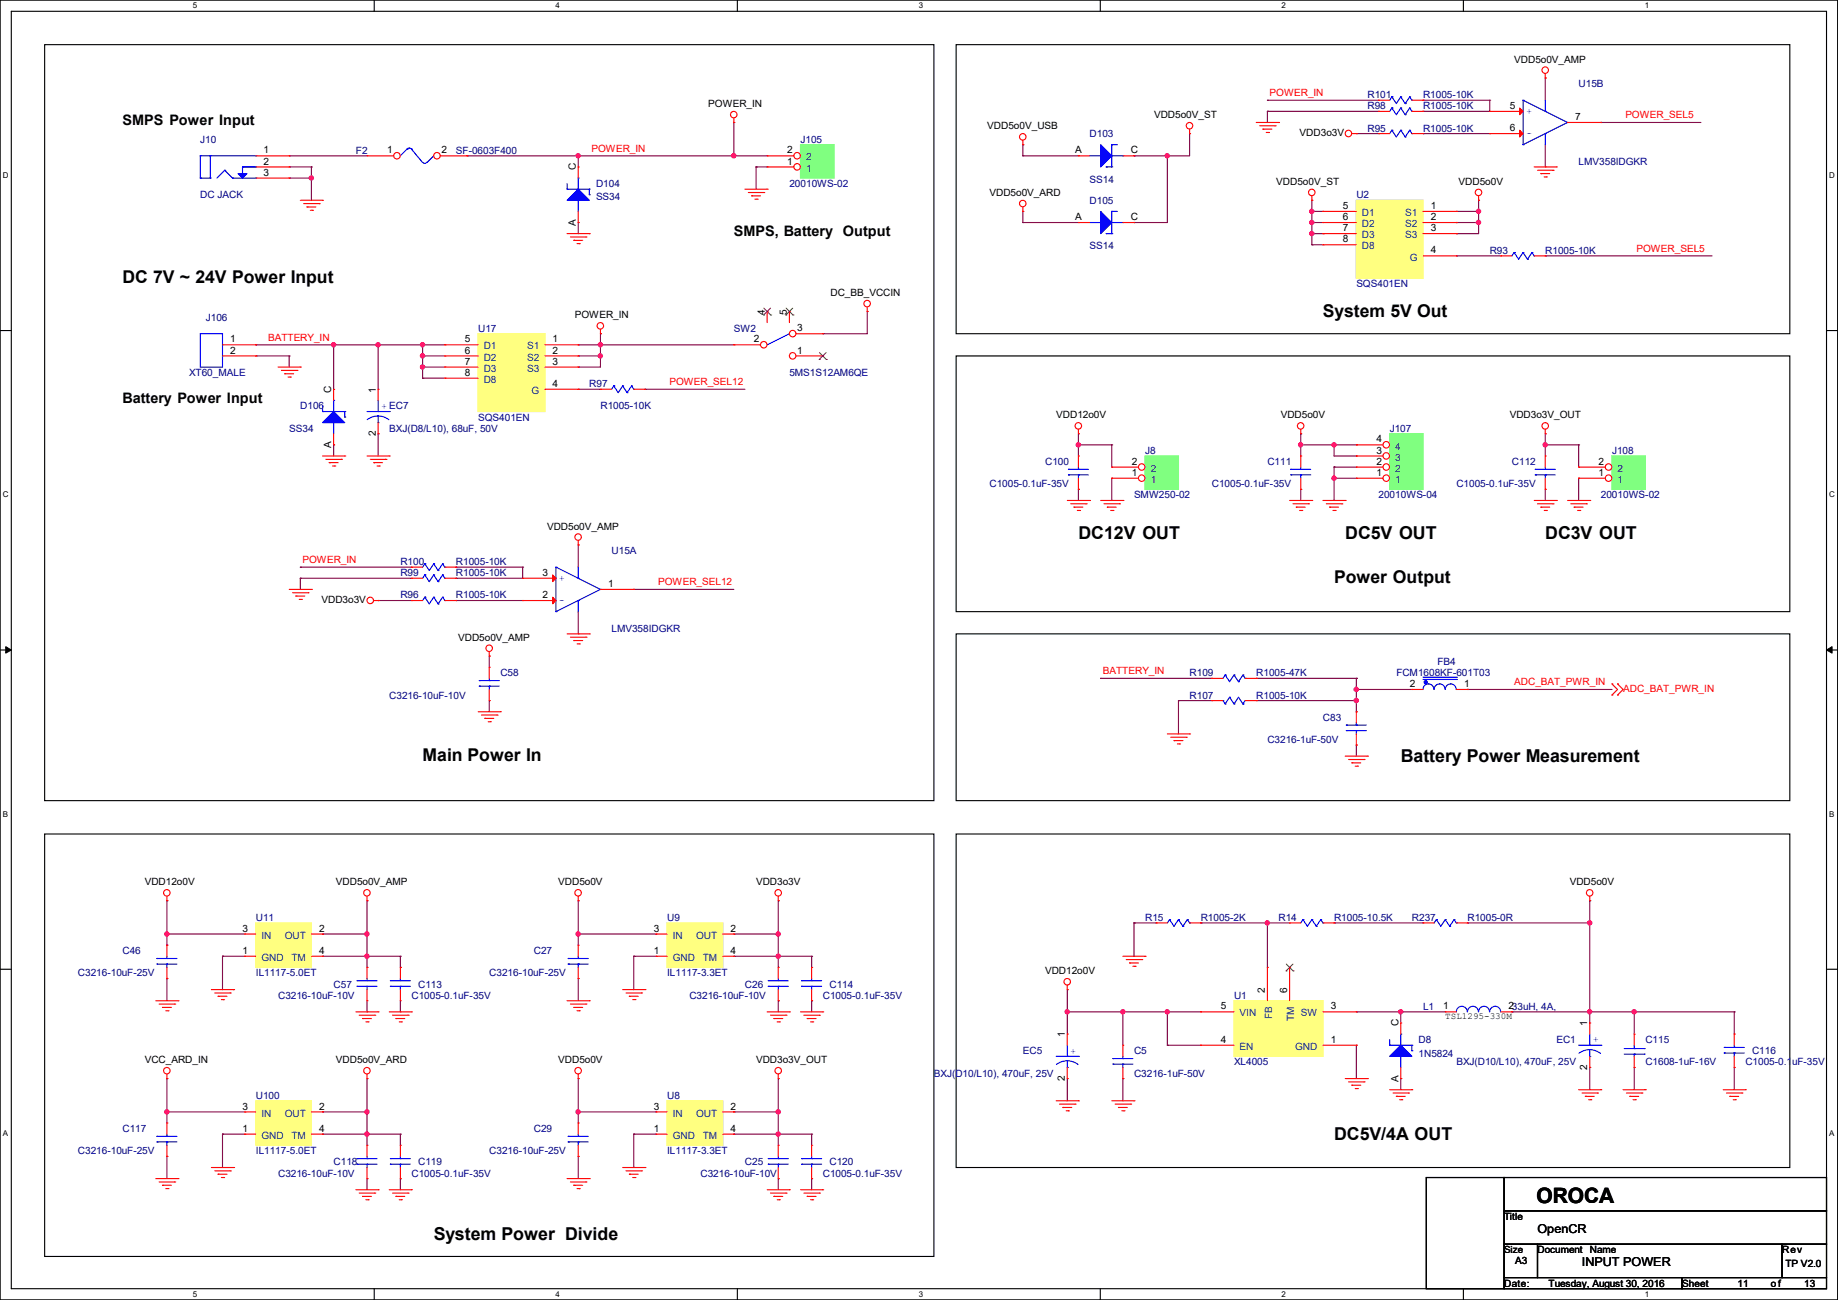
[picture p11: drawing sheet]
<svg xmlns="http://www.w3.org/2000/svg" width="420mm" height="297mm" viewBox="0 0 420 297" stroke-linecap="round" stroke-linejoin="round" font-family="sans-serif">
<defs><g id="words">
<text font-size="4.8" x="351.1" y="274.8">OROCA</text>
<g font-size="4.1">
<text x="246.4" y="123.2">DC12V OUT</text>
<text x="307.4" y="123.2">DC5V OUT</text>
<text x="353.1" y="123.2">DC3V OUT</text>
<text x="320.1" y="174">Battery Power Measurement</text>
<text x="304.8" y="260.4">DC5V/4A OUT</text>
<text x="99.1" y="283.2">System Power Divide</text>
</g>
<g font-size="4">
<text x="28" y="64.7">DC 7V ~ 24V Power Input</text>
<text x="302.3" y="72.3">System 5V Out</text>
<text x="304.8" y="133.3">Power Output</text>
<text x="96.6" y="173.9">Main Power In</text>
</g>
<g font-size="3.3">
<text x="28" y="28.5">SMPS Power Input</text>
<text x="167.7" y="53.9">SMPS, Battery Output</text>
<text x="28" y="92">Battery Power Input</text>
</g>
<g font-size="2.8">
<text x="351.3" y="281.7">OpenCR</text>
<text x="361.5" y="289.4">INPUT POWER</text>
</g>
<g font-size="2.3">
<text x="346" y="14.3">VDD5o0V_AMP</text>
<text x="161.8" y="24.5">POWER_IN</text>
<text x="225.6" y="29.5">VDD5o0V_USB</text>
<text x="263.7" y="27">VDD5o0V_ST</text>
<text x="345" y="30">6</text>
<text x="345" y="24.9">5</text>
<text x="360" y="27.4">7</text>
<text x="60.2" y="35.1">1</text>
<text x="88.4" y="35.1">1</text>
<text x="100.9" y="35.1">2</text>
<text x="179.9" y="35.1">2</text>
<text x="245.7" y="35.1">A</text>
<text x="258.4" y="35.1">C</text>
<text x="297" y="31.1">VDD3o3V</text>
<text x="60.2" y="40.1">3</text>
<text x="60.2" y="37.6">2</text>
<text x="131.6" y="38.9" transform="rotate(-90 131.6 38.9)">C</text>
<text x="179.9" y="37.6">1</text>
<text x="226.1" y="44.8">VDD5o0V_ARD</text>
<text x="291.6" y="42.2">VDD5o0V_ST</text>
<text x="306.9" y="47.8">5</text>
<text x="326.9" y="47.8">1</text>
<text x="333.3" y="42.2">VDD5o0V</text>
<text x="131.6" y="51.6" transform="rotate(-90 131.6 51.6)">A</text>
<text x="245.7" y="50.3">A</text>
<text x="258.4" y="50.3">C</text>
<text x="306.9" y="50.3">6</text>
<text x="306.9" y="52.8">7</text>
<text x="326.9" y="52.8">3</text>
<text x="326.9" y="50.3">2</text>
<text x="306.9" y="55.4">8</text>
<text x="326.9" y="57.9">4</text>
<text x="174.8" y="71.9" transform="rotate(-90 174.8 71.9)">4</text>
<text x="179.8" y="71.9" transform="rotate(-90 179.8 71.9)">5</text>
<text x="189.8" y="67.6">DC_BB_VCCIN</text>
<text x="131.4" y="72.7">POWER_IN</text>
<text x="182.2" y="75.7">3</text>
<text x="52.6" y="78.2">1</text>
<text x="52.6" y="80.8">2</text>
<text x="106.2" y="80.8">6</text>
<text x="106.2" y="78.2">5</text>
<text x="106.2" y="83.3">7</text>
<text x="126.3" y="78.2">1</text>
<text x="126.3" y="83.3">3</text>
<text x="126.3" y="80.8">2</text>
<text x="172.3" y="78.2">2</text>
<text x="182.2" y="80.8">1</text>
<text x="75.7" y="89.7" transform="rotate(-90 75.7 89.7)">C</text>
<text x="85.9" y="89.7" transform="rotate(-90 85.9 89.7)">1</text>
<text x="106.2" y="85.9">8</text>
<text x="126.3" y="88.4">4</text>
<text x="241.3" y="95.6">VDD12o0V</text>
<text x="292.7" y="95.6">VDD5o0V</text>
<text x="345" y="95.6">VDD3o3V_OUT</text>
<text x="85.9" y="99.6" transform="rotate(-90 85.9 99.6)">2</text>
<text x="314.5" y="101.1">4</text>
<text x="75.7" y="102.4" transform="rotate(-90 75.7 102.4)">A</text>
<text x="258.6" y="106.2">2</text>
<text x="314.5" y="106.2">2</text>
<text x="314.5" y="103.6">3</text>
<text x="365.3" y="106.2">2</text>
<text x="258.6" y="108.7">1</text>
<text x="314.5" y="108.7">1</text>
<text x="365.3" y="108.7">1</text>
<text x="125" y="121">VDD5o0V_AMP</text>
<text x="124" y="131.6">3</text>
<text x="73.4" y="137.8">VDD3o3V</text>
<text x="124" y="136.7">2</text>
<text x="139" y="134.1">1</text>
<text x="104.7" y="146.4">VDD5o0V_AMP</text>
<text x="322.1" y="157">2</text>
<text x="334.6" y="157">1</text>
<text x="33.1" y="202.3">VDD12o0V</text>
<text x="76.8" y="202.3">VDD5o0V_AMP</text>
<text x="127.6" y="202.3">VDD5o0V</text>
<text x="172.8" y="202.3">VDD3o3V</text>
<text x="358.7" y="202.3">VDD5o0V</text>
<text x="55.4" y="212.9">3</text>
<text x="72.9" y="212.9">2</text>
<text x="149.4" y="212.9">3</text>
<text x="166.9" y="212.9">2</text>
<text x="55.4" y="217.9">1</text>
<text x="72.9" y="217.9">4</text>
<text x="149.4" y="217.9">1</text>
<text x="166.9" y="217.9">4</text>
<text x="238.8" y="222.6">VDD12o0V</text>
<text x="289" y="226.9" transform="rotate(-90 289 226.9)">2</text>
<text x="294.1" y="226.9" transform="rotate(-90 294.1 226.9)">6</text>
<text x="278.9" y="230.6">5</text>
<text x="304.1" y="230.6">3</text>
<text x="329.7" y="230.6">1</text>
<text x="344.7" y="230.6">233uH, 4A,</text>
<text x="243.3" y="237" transform="rotate(-90 243.3 237)">1</text>
<text x="278.9" y="238.3">4</text>
<text x="304.1" y="238.3">1</text>
<text x="319.5" y="234.5" transform="rotate(-90 319.5 234.5)">C</text>
<text x="362.7" y="234.5" transform="rotate(-90 362.7 234.5)">1</text>
<text x="33.1" y="242.9">VCC_ARD_IN</text>
<text x="76.8" y="242.9">VDD5o0V_ARD</text>
<text x="127.6" y="242.9">VDD5o0V</text>
<text x="172.8" y="242.9">VDD3o3V_OUT</text>
<text x="362.7" y="244.4" transform="rotate(-90 362.7 244.4)">2</text>
<text x="243.3" y="246.9" transform="rotate(-90 243.3 246.9)">2</text>
<text x="319.5" y="247.2" transform="rotate(-90 319.5 247.2)">A</text>
<text x="55.4" y="253.5">3</text>
<text x="72.9" y="253.5">2</text>
<text x="149.4" y="253.5">3</text>
<text x="166.9" y="253.5">2</text>
<text x="55.4" y="258.6">1</text>
<text x="72.9" y="258.6">4</text>
<text x="149.4" y="258.6">1</text>
<text x="166.9" y="258.6">4</text>
<text x="343.7" y="278.7">Title</text>
<text x="351.3" y="286.3">Document</text>
<text x="363.3" y="286.3">Name</text>
<text x="407.2" y="286.3">Rev</text>
<text x="343.7" y="294">Date:</text>
<text x="346.2" y="288.9">A3</text>
<text x="353.9" y="294">Tuesday, August 30, 2016</text>
<text x="384.3" y="294">Sheet</text>
<text x="397" y="294">11</text>
<text x="404.7" y="294">of</text>
<text x="408" y="289.4">TP V2.0</text>
<text x="412.3" y="294">13</text>
</g>
<g font-size="2.3" fill="#f00">
<text x="290.1" y="22">POWER_IN</text>
<text x="371.4" y="27.1">POWER_SEL5</text>
<text x="135.2" y="34.7">POWER_IN</text>
<text x="373.9" y="57.5">POWER_SEL5</text>
<text x="61.3" y="77.9">BATTERY_IN</text>
<text x="153" y="88">POWER_SEL12</text>
<text x="69.1" y="128.7">POWER_IN</text>
<text x="150.4" y="133.7">POWER_SEL12</text>
<text x="252" y="154">BATTERY_IN</text>
<text x="346" y="156.6">ADC_BAT_PWR_IN</text>
<text x="370.9" y="158.1">ADC_BAT_PWR_IN</text>
</g>
<g font-size="2.3" fill="#000080">
<text x="312.5" y="22.4">R101</text>
<text x="325.2" y="22.4">R1005-10K</text>
<text x="360.7" y="19.9">U15B</text>
<text x="312.5" y="25">R98</text>
<text x="325.2" y="25">R1005-10K</text>
<text x="45.8" y="32.6">J10</text>
<text x="81.3" y="35.1">F2</text>
<text x="104.2" y="35.1">SF-0603F400</text>
<text x="182.9" y="32.6">J105</text>
<text x="249" y="31.3">D103</text>
<text x="312.5" y="30.1">R95</text>
<text x="325.2" y="30.1">R1005-10K</text>
<text x="249" y="41.7">SS14</text>
<text x="360.7" y="37.7">LMV358IDGKR</text>
<text x="45.8" y="45.3">DC JACK</text>
<text x="136.2" y="42.8">D104</text>
<text x="136.2" y="45.8">SS34</text>
<text x="180.4" y="42.8">20010WS-02</text>
<text x="249" y="46.6">D105</text>
<text x="309.9" y="45.3">U2</text>
<text x="249" y="57">SS14</text>
<text x="340.4" y="58">R93</text>
<text x="353.1" y="58">R1005-10K</text>
<text x="309.9" y="65.6">SQS401EN</text>
<text x="47" y="73.2">J106</text>
<text x="109.3" y="75.8">U17</text>
<text x="167.7" y="75.8">SW2</text>
<text x="43.2" y="85.9">XT60_MALE</text>
<text x="134.7" y="88.5">R97</text>
<text x="180.4" y="85.9">5MS1S12AM6QE</text>
<text x="68.6" y="93.6">D106</text>
<text x="137.2" y="93.6">R1005-10K</text>
<text x="66.1" y="98.6">SS34</text>
<text x="88.9" y="98.6">BXJ(D8/L10), 68uF, 50V</text>
<text x="109.3" y="96.1">SQS401EN</text>
<text x="317.5" y="98.6">J107</text>
<text x="238.8" y="106.3">C100</text>
<text x="261.7" y="103.7">J8</text>
<text x="289.6" y="106.3">C111</text>
<text x="345.5" y="106.3">C112</text>
<text x="368.3" y="103.7">J108</text>
<text x="226.1" y="111.3">C1005-0.1uF-35V</text>
<text x="259.1" y="113.9">SMW250-02</text>
<text x="276.9" y="111.3">C1005-0.1uF-35V</text>
<text x="315" y="113.9">20010WS-04</text>
<text x="332.8" y="111.3">C1005-0.1uF-35V</text>
<text x="365.8" y="113.9">20010WS-02</text>
<text x="91.5" y="129.1">R100</text>
<text x="91.5" y="131.7">R99</text>
<text x="104.2" y="129.1">R1005-10K</text>
<text x="104.2" y="131.7">R1005-10K</text>
<text x="139.7" y="126.6">U15A</text>
<text x="91.5" y="136.7">R96</text>
<text x="104.2" y="136.7">R1005-10K</text>
<text x="139.7" y="144.4">LMV358IDGKR</text>
<text x="114.3" y="154.5">C58</text>
<text x="271.8" y="154.5">R109</text>
<text x="287.1" y="154.5">R1005-47K</text>
<text x="319.1" y="154.5">FCM1608KF-601T03</text>
<text x="328.5" y="152">FB4</text>
<text x="88.9" y="159.6">C3216-10uF-10V</text>
<text x="271.8" y="159.6">R107</text>
<text x="287.1" y="159.6">R1005-10K</text>
<text x="302.3" y="164.7">C83</text>
<text x="289.6" y="169.8">C3216-1uF-50V</text>
<text x="58.5" y="210.4">U11</text>
<text x="152.4" y="210.4">U9</text>
<text x="261.7" y="210.4">R15</text>
<text x="274.4" y="210.4">R1005-2K</text>
<text x="292.1" y="210.4">R14</text>
<text x="304.9" y="210.4">R1005-10.5K</text>
<text x="322.6" y="210.4">R237</text>
<text x="335.3" y="210.4">R1005-0R</text>
<text x="28" y="218">C46</text>
<text x="122" y="218">C27</text>
<text x="17.8" y="223.1">C3216-10uF-25V</text>
<text x="58.5" y="223.1">IL1117-5.0ET</text>
<text x="76.2" y="225.6">C57</text>
<text x="95.5" y="225.6">C113</text>
<text x="111.8" y="223.1">C3216-10uF-25V</text>
<text x="152.4" y="223.1">IL1117-3.3ET</text>
<text x="170.2" y="225.6">C26</text>
<text x="189.5" y="225.6">C114</text>
<text x="63.5" y="228.2">C3216-10uF-10V</text>
<text x="94" y="228.2">C1005-0.1uF-35V</text>
<text x="157.5" y="228.2">C3216-10uF-10V</text>
<text x="188" y="228.2">C1005-0.1uF-35V</text>
<text x="282" y="228.2">U1</text>
<text x="325.2" y="230.7">L1</text>
<text x="324.2" y="238.3">D8</text>
<text x="355.6" y="238.3">EC1</text>
<text x="376" y="238.3">C115</text>
<text x="213.4" y="246">BXJ(D10/L10), 470uF, 25V</text>
<text x="233.7" y="240.9">EC5</text>
<text x="259.1" y="240.9">C5</text>
<text x="259.1" y="246">C3216-1uF-50V</text>
<text x="282" y="243.4">XL4005</text>
<text x="324.2" y="241.4">1N5824</text>
<text x="332.8" y="243.4">BXJ(D10/L10), 470uF, 25V</text>
<text x="376" y="243.4">C1608-1uF-16V</text>
<text x="398.8" y="243.4">C1005-0.1uF-35V</text>
<text x="400.4" y="240.9">C116</text>
<text x="58.5" y="251">U100</text>
<text x="152.4" y="251">U8</text>
<text x="17.8" y="263.7">C3216-10uF-25V</text>
<text x="28" y="258.7">C117</text>
<text x="58.5" y="263.7">IL1117-5.0ET</text>
<text x="111.8" y="263.7">C3216-10uF-25V</text>
<text x="122" y="258.7">C29</text>
<text x="152.4" y="263.7">IL1117-3.3ET</text>
<text x="63.5" y="268.8">C3216-10uF-10V</text>
<text x="76.2" y="266.3">C118</text>
<text x="94" y="268.8">C1005-0.1uF-35V</text>
<text x="95.5" y="266.3">C119</text>
<text x="160.1" y="268.8">C3216-10uF-10V</text>
<text x="170.2" y="266.3">C25</text>
<text x="188" y="268.8">C1005-0.1uF-35V</text>
<text x="189.5" y="266.3">C120</text>
</g>
<g font-size="2.3" fill="#004080">
<text x="184.2" y="39.2">1</text>
<text x="184.2" y="36.7">2</text>
<text x="311.2" y="51.9">D2</text>
<text x="311.2" y="49.4">D1</text>
<text x="321.1" y="49.4">S1</text>
<text x="321.1" y="51.9">S2</text>
<text x="311.2" y="54.4">D3</text>
<text x="311.2" y="57">D8</text>
<text x="321.1" y="54.4">S3</text>
<text x="322.1" y="59.5">G</text>
<text x="110.5" y="82.4">D2</text>
<text x="110.5" y="79.8">D1</text>
<text x="120.4" y="79.8">S1</text>
<text x="120.4" y="82.4">S2</text>
<text x="110.5" y="84.9">D3</text>
<text x="110.5" y="87.5">D8</text>
<text x="120.4" y="84.9">S3</text>
<text x="121.5" y="90">G</text>
<text x="262.9" y="107.8">2</text>
<text x="318.8" y="107.8">2</text>
<text x="318.8" y="105.2">3</text>
<text x="318.8" y="102.7">4</text>
<text x="369.6" y="107.8">2</text>
<text x="262.9" y="110.3">1</text>
<text x="318.8" y="110.3">1</text>
<text x="369.6" y="110.3">1</text>
<text x="59.7" y="214.5">IN</text>
<text x="65.1" y="214.5">OUT</text>
<text x="153.7" y="214.5">IN</text>
<text x="159" y="214.5">OUT</text>
<text x="59.7" y="219.5">GND</text>
<text x="66.6" y="219.5">TM</text>
<text x="153.7" y="219.5">GND</text>
<text x="160.6" y="219.5">TM</text>
<text x="283.3" y="232.2">VIN</text>
<text x="290.7" y="232.8" transform="rotate(-90 290.7 232.8)">FB</text>
<text x="295.7" y="233.2" transform="rotate(-90 295.7 233.2)">TM</text>
<text x="297.2" y="232.2">SW</text>
<text x="283.3" y="239.9">EN</text>
<text x="296" y="239.9">GND</text>
<text x="59.7" y="255.1">IN</text>
<text x="65.1" y="255.1">OUT</text>
<text x="153.7" y="255.1">IN</text>
<text x="159" y="255.1">OUT</text>
<text x="59.7" y="260.2">GND</text>
<text x="66.6" y="260.2">TM</text>
<text x="153.7" y="260.2">GND</text>
<text x="160.6" y="260.2">TM</text>
</g>
<text font-size="2.2" x="343.7" y="286.3">Size</text>
<g font-size="2.1" fill="#00f">
<text x="348.8" y="26.1">+</text>
<text x="348.8" y="31.2">-</text>
<text x="87.2" y="93.4">+ EC7</text>
<text x="127.8" y="132.8">+</text>
<text x="127.8" y="137.8">-</text>
<text x="364" y="238.2">+</text>
<text x="244.6" y="240.7">+</text>
</g>
<text font-size="2.1" x="330.2" y="232.8">TSL1295-330M</text>
<g font-size="1.8">
<text x="44" y="1.9">5</text>
<text x="127" y="1.9">4</text>
<text x="209.9" y="1.9">3</text>
<text x="292.9" y="1.9">2</text>
<text x="375.8" y="1.9">1</text>
<text x=".7" y="40.6">D</text>
<text x="418" y="40.6">D</text>
<text x=".7" y="113.6">C</text>
<text x="418" y="113.6">C</text>
<text x=".7" y="186.6">B</text>
<text x="418" y="186.6">B</text>
<text x=".7" y="259.5">A</text>
<text x="418" y="259.5">A</text>
<text x="44" y="296.3">5</text>
<text x="127" y="296.3">4</text>
<text x="209.9" y="296.3">3</text>
<text x="292.9" y="296.3">2</text>
<text x="375.8" y="296.3">1</text>
</g>
</g></defs>
<path d="M0 0h419.9v297h-419.9zM2.6 2.6h414.8v291.8h-414.8z" fill="none" stroke="#000" stroke-width=".25"/>
<g fill="#fff">
<path d="M44 .3h1v2h-1z"/>
<path d="M44 294.7h1v2h-1z"/>
</g>
<path d="M85.5 0v2.6M85.5 294.4v2.6" fill="none" stroke="#000" stroke-width=".25"/>
<g fill="#fff">
<path d="M127 .3h.9v2h-.9z"/>
<path d="M127 294.7h.9v2h-.9z"/>
</g>
<path d="M168.5 0v2.6M168.5 294.4v2.6" fill="none" stroke="#000" stroke-width=".25"/>
<g fill="#fff">
<path d="M209.9 .3h1v2h-1z"/>
<path d="M209.9 294.7h1v2h-1z"/>
</g>
<path d="M251.4 0v2.6M251.4 294.4v2.6" fill="none" stroke="#000" stroke-width=".25"/>
<g fill="#fff">
<path d="M292.9 .3h.9v2h-.9z"/>
<path d="M292.9 294.7h.9v2h-.9z"/>
</g>
<path d="M334.4 0v2.6M334.4 294.4v2.6" fill="none" stroke="#000" stroke-width=".25"/>
<g fill="#fff">
<path d="M375.8 .3h1v2h-1z"/>
<path d="M375.8 294.7h1v2h-1z"/>
<path d="M.7 39h1.2v2h-1.2z"/>
<path d="M418 39h1.3v2h-1.3z"/>
<path d="M.7 112h1.2v2h-1.2z"/>
<path d="M418 112h1.3v2h-1.3z"/>
</g>
<path d="M0 75.5h2.6M417.4 75.5h2.5" fill="none" stroke="#000" stroke-width=".25"/>
<g fill="#fff">
<path d="M.7 185h1.2v1.9h-1.2z"/>
<path d="M418 185h1.2v1.9h-1.2z"/>
</g>
<path d="M0 148.5h2.6M417.4 148.5h2.5" fill="none" stroke="#000" stroke-width=".25"/>
<path d="M1.3 147.7l1.3 .8-1.3 .7zM417.4 148.5l1.2-.8v1.5z" fill="#000" stroke="#000" stroke-width=".23"/>
<g fill="#fff">
<path d="M.7 257.9h1.2v2h-1.2z"/>
<path d="M418 257.9h1.2v2h-1.2z"/>
</g>
<g fill="none" stroke="#000" stroke-width=".25">
<path d="M10.2 10.2h203.2v172.7h-203.2zM218.5 10.2h190.5v66h-190.5zM218.5 81.3h190.5v58.4h-190.5zM218.5 144.8h190.5v38.1h-190.5zM10.2 190.5h203.2v96.6h-203.2zM218.5 190.5h190.5v76.2h-190.5zM0 221.4h2.6M417.4 221.4h2.5M325.9 269h17.8v25.4h-17.8zM343.7 276.6h73.7v7.7h-73.7zM343.7 269h73.7v7.6h-73.7zM343.7 291.9h40.6v2.5h-40.6z"/>
<path d="M343.7 284.3h7.6v7.6h-7.6zM351.3 284.3h55.9v7.6h-55.9zM384.3 291.9h33.1v2.5h-33.1zM407.2 284.3h10.2v7.6h-10.2z"/>
</g>
<g fill="none" stroke="#800040" stroke-width=".25">
<path d="M353.1 17.8h.1M353.1 17.8v5.1M66.1 38.1h.1M66.1 35.6h.1M66.1 38.1h5.1M66.1 35.6h17.8M71.2 38.1h.1M71.2 38.1v7.7M106.7 35.6h.1M106.7 35.6h68.6M132.1 35.6h.1M132.1 35.6v2.5"/>
<path d="M167.7 28h.1M167.7 35.6h.1M167.7 28v7.6M172.8 38.1h.1M172.8 38.1h2.5M172.8 38.1v5.1M233.7 35.6h.1M233.7 33.1h.1M233.7 35.6h12.7M233.7 33.1v2.5M259.1 35.6h.1M266.7 35.6h.1"/>
<path d="M266.7 35.6v15.2h-7.6M271.8 30.5h.1M271.8 30.5v5.1h-12.7M289.6 22.9h.1M289.6 25.4h.1M289.6 25.4v2.6M289.6 25.4h25.4M289.6 22.9h25.4M309.9 30.5h.1M309.9 30.5h5.1M325.2 25.4h.1M325.2 22.9h.1"/>
<path d="M325.2 30.5h.1M325.2 22.9h15.2M325.2 30.5h15.2M340.4 22.9h.1M340.4 22.9v2.5h-15.2M353.1 38.1h.1M353.1 33.1v5M365.8 28h.1M365.8 28h22.9M66.1 40.7h.1M66.1 40.7h5.1M71.2 40.7h.1"/>
<path d="M132.1 50.8h.1M132.1 50.8v2.6M233.7 50.8h.1M233.7 48.3h.1M233.7 50.8h12.7M233.7 48.3v2.5M259.1 50.8h.1M299.8 55.9h.1M299.8 48.3h.1M299.8 45.8h.1M299.8 50.8h.1M299.8 53.4h.1"/>
<path d="M299.8 55.9h2.5M299.8 45.8v10.1M299.8 48.3h2.5M299.8 50.8h2.5M299.8 53.4h2.5M332.8 53.4h.1M332.8 50.8h.1M332.8 48.3h.1M332.8 58.5h.1M332.8 48.3h5.1M332.8 50.8h5.1M332.8 58.5h10.1"/>
<path d="M337.9 45.8h.1M337.9 50.8h.1M337.9 48.3h.1M337.9 45.8v7.6h-5.1M353.1 58.5h.1M353.1 58.5h38.1M58.5 78.8h.1M58.5 78.8h43.1M76.2 78.8h.1M76.2 78.8v10.1M86.4 78.8h.1M86.4 78.8v10.1"/>
<path d="M96.6 78.8h.1M96.6 78.8v7.6M132.1 78.8h.1M132.1 78.8h35.6M137.2 78.8h.1M137.2 76.2h.1M137.2 76.2v7.7h-5.1M188 76.2h.1M198.2 71.2h.1M198.2 71.2v5h-10.2M58.5 81.3h.1M58.5 81.3h7.6"/>
<path d="M66.1 81.3h.1M66.1 81.3v2.6M86.4 99.1h.1M86.4 99.1v5.1M96.6 86.4h.1M96.6 83.9h.1M96.6 81.3h.1M96.6 81.3h5M96.6 83.9h5M96.6 86.4h5M132.1 81.3h.1M132.1 83.9h.1"/>
<path d="M132.1 88.9h.1M132.1 81.3h5.1M132.1 88.9h5.1M137.2 81.3h.1M147.4 88.9h.1M147.4 88.9h22.8M246.4 99.1h.1M246.4 99.1v5.1M297.2 99.1h.1M297.2 99.1v5.1M353.1 99.1h.1M353.1 99.1v5.1"/>
<path d="M76.2 101.6h.1M76.2 101.6v2.6M246.4 111.8h.1M246.4 101.6h.1M246.4 111.8v2.5M246.4 101.6h7.6M254 101.6h.1M254 109.3h.1M254 101.6v5.1M254 109.3v5M297.2 111.8h.1M297.2 101.6h.1"/>
<path d="M297.2 101.6h12.7M297.2 111.8v2.5M304.8 106.7h.1M304.8 101.6h.1M304.8 109.3h.1M304.8 106.7h5.1M304.8 101.6v2.6h5.1M304.8 106.7v7.6M304.8 109.3h5.1M309.9 101.6h.1M309.9 104.2h.1M353.1 111.8h.1"/>
<path d="M353.1 101.6h.1M353.1 111.8v2.5M353.1 101.6h7.6M360.7 101.6h.1M360.7 109.3h.1M360.7 101.6v5.1M360.7 109.3v5M68.6 129.6h.1M68.6 132.1h.1M68.6 132.1h25.4M68.6 129.6h25.4M68.6 132.1v2.6"/>
<path d="M86.4 137.2h.1M86.4 137.2h7.6M104.2 132.1h.1M104.2 129.6h.1M104.2 137.2h.1M104.2 129.6h15.2M104.2 137.2h15.2M119.4 129.6h.1M119.4 129.6v2.5h-15.2M132.1 124.5h.1M132.1 124.5v5.1M132.1 139.7v5.1"/>
<path d="M144.8 134.7h.1M144.8 134.7h22.9M111.8 149.9h.1M111.8 149.9v2.5M132.1 144.8h.1M251.5 155h.1M251.5 155h25.4M287.1 155h22.8M309.9 157.5h.1M309.9 155h.1M309.9 155v7.6M309.9 157.5h12.7"/>
<path d="M335.3 157.5h.1M335.3 157.5h33M111.8 160.1h.1M111.8 160.1v2.5M269.3 160.1h.1M269.3 160.1h7.6M269.3 160.1v7.6M287.1 160.1h.1M287.1 160.1h22.8M309.9 170.2h.1M309.9 162.6h.1M309.9 170.2v2.6"/>
<path d="M38.1 205.8h.1M38.1 213.4h.1M38.1 215.9h.1M38.1 213.4h17.8M38.1 205.8v10.1M50.8 218.5h.1M50.8 218.5h5.1M50.8 218.5v7.6M73.7 213.4h.1M73.7 218.5h.1M73.7 213.4h10.2M73.7 218.5h17.8"/>
<path d="M83.9 205.8h.1M83.9 213.4h.1M83.9 205.8v15.2M91.5 218.5h.1M91.5 218.5v2.5M132.1 213.4h.1M132.1 205.8h.1M132.1 205.8v10.1M132.1 213.4h17.8M144.8 218.5h.1M144.8 218.5h5.1M144.8 218.5v7.6"/>
<path d="M167.7 213.4h.1M167.7 218.5h.1M167.7 213.4h10.1M167.7 218.5h17.8M177.8 205.8h.1M177.8 213.4h.1M177.8 218.5h.1M177.8 205.8v15.2M185.5 218.5h.1M185.5 218.5v2.5M259.1 210.9h.1M259.1 210.9h5.1"/>
<path d="M259.1 210.9v7.6M274.4 210.9h.1M274.4 210.9h20.3M289.6 210.9h.1M289.6 210.9v10.1M304.8 210.9h.1M304.8 210.9h20.4M335.3 210.9h.1M335.3 210.9h28M363.3 205.8h.1M363.3 210.9h.1M363.3 205.8v27.9"/>
<path d="M38.1 223.6h.1M38.1 223.6v5M83.9 231.2h.1M83.9 221h.1M83.9 228.6v2.6M91.5 221h.1M91.5 231.2h.1M91.5 228.6v2.6M132.1 223.6h.1M132.1 223.6v5M177.8 228.6h.1M177.8 228.6v2.6"/>
<path d="M185.5 228.6h.1M185.5 228.6v2.6M243.9 231.2h.1M243.9 226.1h.1M243.9 231.2h30.5M243.9 226.1v10.2M256.6 231.2h.1M256.6 231.2v7.6M266.7 231.2h.1M266.7 238.8h.1M266.7 231.2v7.6M266.7 238.8h7.7"/>
<path d="M309.9 231.2h.1M309.9 238.8h.1M309.9 231.2h20.3M309.9 238.8v7.6M320.1 231.2h.1M320.1 231.2v2.5M345.5 231.2h.1M345.5 231.2h50.8M363.3 231.2h.1M373.4 231.2h.1M373.4 231.2v5.1M396.3 231.2h.1"/>
<path d="M396.3 231.2v5.1M38.1 254h.1M38.1 246.4h.1M38.1 246.4v10.2M38.1 254h17.8M50.8 259.1h.1M50.8 259.1v7.6M50.8 259.1h5.1M73.7 254h.1M73.7 259.1h.1M73.7 254h10.2M73.7 259.1h17.8"/>
<path d="M83.9 246.4h.1M83.9 259.1h.1M83.9 254h.1M83.9 246.4v15.3M91.5 259.1h.1M91.5 259.1v2.6M132.1 254h.1M132.1 246.4h.1M132.1 246.4v10.2M132.1 254h17.8M144.8 259.1h.1M144.8 259.1v7.6"/>
<path d="M144.8 259.1h5.1M167.7 254h.1M167.7 259.1h.1M167.7 254h10.1M167.7 259.1h17.8M177.8 246.4h.1M177.8 254h.1M177.8 259.1h.1M177.8 246.4v15.3M185.5 259.1h.1M185.5 259.1v2.6M243.9 246.4h.1"/>
<path d="M243.9 246.4v5.1M256.6 246.4h.1M256.6 246.4v5.1M320.1 246.4h.1M320.1 246.4v2.6M363.3 243.9h.1M363.3 243.9v5.1M373.4 243.9h.1M373.4 243.9v5.1M396.3 243.9h.1M396.3 243.9v5.1M38.1 264.2h.1"/>
<path d="M38.1 264.2v5.1M83.9 269.3h.1M83.9 269.3v2.5M91.5 269.3h.1M91.5 269.3v2.5M132.1 264.2h.1M132.1 264.2v5.1M177.8 269.3h.1M177.8 269.3v2.5M185.5 269.3h.1M185.5 269.3v2.5"/>
</g>
<g fill="#f0f" stroke="#f0f" stroke-width=".25">
<circle cx="266.7" cy="231.2" r=".49"/>
<circle cx="256.6" cy="231.2" r=".49"/>
<circle cx="243.9" cy="231.2" r=".49"/>
<circle cx="320.1" cy="231.2" r=".49"/>
<circle cx="289.6" cy="210.8" r=".49"/>
<circle cx="137.2" cy="81.3" r=".49"/>
<circle cx="71.1" cy="40.7" r=".49"/>
<circle cx="96.5" cy="83.8" r=".49"/>
<circle cx="96.5" cy="81.3" r=".49"/>
<circle cx="132.1" cy="35.6" r=".49"/>
<circle cx="137.2" cy="78.8" r=".49"/>
<circle cx="299.7" cy="50.8" r=".49"/>
<circle cx="299.7" cy="48.3" r=".49"/>
<circle cx="299.7" cy="53.4" r=".49"/>
<circle cx="337.8" cy="48.3" r=".49"/>
<circle cx="337.8" cy="50.8" r=".49"/>
<circle cx="167.7" cy="35.6" r=".49"/>
<circle cx="86.4" cy="78.8" r=".49"/>
<circle cx="76.2" cy="78.8" r=".49"/>
<circle cx="96.5" cy="78.8" r=".49"/>
<circle cx="83.8" cy="213.4" r=".49"/>
<circle cx="38.1" cy="213.4" r=".49"/>
<circle cx="83.8" cy="218.5" r=".49"/>
<circle cx="177.8" cy="213.4" r=".49"/>
<circle cx="132.1" cy="213.4" r=".49"/>
<circle cx="177.8" cy="218.5" r=".49"/>
<circle cx="132.1" cy="254" r=".49"/>
<circle cx="177.8" cy="259.1" r=".49"/>
<circle cx="177.8" cy="254" r=".49"/>
<circle cx="266.7" cy="35.6" r=".49"/>
<circle cx="373.4" cy="231.2" r=".49"/>
<circle cx="297.2" cy="101.6" r=".49"/>
<circle cx="304.8" cy="101.6" r=".49"/>
<circle cx="246.4" cy="101.6" r=".49"/>
<circle cx="353.1" cy="101.6" r=".49"/>
<circle cx="83.8" cy="254" r=".49"/>
<circle cx="38.1" cy="254" r=".49"/>
<circle cx="83.8" cy="259.1" r=".49"/>
<circle cx="363.2" cy="231.2" r=".49"/>
<circle cx="363.2" cy="210.8" r=".49"/>
<circle cx="309.9" cy="157.5" r=".49"/>
<circle cx="309.9" cy="160" r=".49"/>
<circle cx="304.8" cy="109.2" r=".49"/>
</g>
<g fill="none" stroke="#f00" stroke-width=".25">
<path d="M353.1 17.8h.1M353.1 16.8v1M167.7 28h.1M167.7 27v1M233.7 33.1h.1M233.7 32v1.1M271.8 30.5h.1M271.8 29.5v1M287.1 28h5M287.8 28.7h3.6M288.6 29.5h.1M288.6 29.5h2"/>
<path d="M289.3 30.3h.6M289.9 30.3h.1M291.4 28.7h.1M292.1 28h.1M308.9 30.5h1M309.9 30.5h.1M350.6 38.1h5M351.3 38.9h3.6M352.1 39.7h.1M352.1 39.7h2M354.9 38.9h.1M355.6 38.1h.1"/>
<path d="M68.6 45.8h5.1M69.4 46.5h3.5M70.1 47.3h.1M70.1 47.3h2.1M70.9 48h.5M71.4 48h.1M72.9 46.5h.1M73.7 45.8h.1M129.6 53.4h5.1M130.3 54.1h3.6M131.1 54.9h.1M131.1 54.9h2"/>
<path d="M131.9 55.7h.5M132.4 55.7h.1M133.9 54.1h.1M134.7 53.4h.1M170.2 43.2h5.1M171 44h3.5M171.7 44.7h.1M171.7 44.7h2.1M172.5 45.5h.5M173 45.5h.1M174.5 44h.1M175.3 43.2h.1"/>
<path d="M233.7 48.3h.1M233.7 47.3v1M299.8 45.8h.1M299.8 44.7v1.1M337.9 45.8h.1M337.9 44.7v1.1M352.8 40.4h.6M353.4 40.4h.1M137.2 76.2h.1M137.2 75.2v1M198.2 71.2h.1M198.2 70.1v1.1"/>
<path d="M63.5 83.9h5.1M64.3 84.6h3.6M65.1 85.4h.1M65.1 85.4h2M65.8 86.1h.5M66.3 86.1h.1M67.9 84.6h.1M68.6 83.9h.1M246.4 99.1h.1M246.4 98.1v1M297.2 99.1h.1M297.2 98.1v1"/>
<path d="M353.1 99.1h.1M353.1 98.1v1M73.7 104.2h5.1M74.5 104.9h3.5M75.2 105.7h.1M75.2 105.7h2.1M76 106.5h.5M76.5 106.5h.1M78 104.9h.1M78.8 104.2h.1M83.9 104.2h5M84.6 104.9h3.6"/>
<path d="M85.4 105.7h.1M85.4 105.7h2M86.1 106.5h.6M86.7 106.5h.1M88.2 104.9h.1M88.9 104.2h.1M243.9 114.3h5.1M244.6 115.1h3.6M245.4 115.9h.1M245.4 115.9h2M246.2 116.6h.5M246.7 116.6h.1"/>
<path d="M248.2 115.1h.1M249 114.3h.1M251.5 114.3h5.1M252.3 115.1h3.5M253 115.9h.1M253 115.9h2.1M253.8 116.6h.5M254.3 116.6h.1M255.8 115.1h.1M256.6 114.3h.1M294.7 114.3h5.1M295.4 115.1h3.6"/>
<path d="M296.2 115.9h.1M296.2 115.9h2M297 116.6h.5M297.5 116.6h.1M299 115.1h.1M299.8 114.3h.1M302.3 114.3h5.1M303.1 115.1h3.5M303.8 115.9h.1M303.8 115.9h2.1M304.6 116.6h.5M305.1 116.6h.1"/>
<path d="M306.6 115.1h.1M307.4 114.3h.1M350.6 114.3h5M351.3 115.1h3.6M352.1 115.9h.1M352.1 115.9h2M352.8 116.6h.6M353.4 116.6h.1M354.9 115.1h.1M355.6 114.3h.1M358.2 114.3h5.1M358.9 115.1h3.6"/>
<path d="M359.7 115.9h.1M359.7 115.9h2M360.5 116.6h.5M361 116.6h.1M362.5 115.1h.1M363.3 114.3h.1M66.1 134.7h5.1M66.8 135.4h3.6M67.6 136.2h.1M67.6 136.2h2M68.4 136.9h.5M68.9 136.9h.1"/>
<path d="M70.4 135.4h.1M71.2 134.7h.1M85.4 137.2h1M86.4 137.2h.1M94 137.2h.1M94 137.2h2.6M101.6 137.2h2.6M104.2 137.2h.1M132.1 124.5h.1M132.1 123.5v1M111.8 149.9h.1M111.8 148.9v1"/>
<path d="M129.6 144.8h5.1M130.3 145.6h3.6M131.1 146.3h.1M131.1 146.3h2M131.9 147.1h.5M132.4 147.1h.1M133.9 145.6h.1M134.7 144.8h.1M368.3 158.8h.1M368.3 156.3h.1M368.3 156.3l1.3 1.2-1.3 1.3M369.6 158.8h.1"/>
<path d="M369.6 156.3h.1M369.6 156.3l1.3 1.2-1.3 1.3M109.3 162.6h5M110 163.4h3.6M110.8 164.1h.1M110.8 164.1h2M111.5 164.9h.6M112.1 164.9h.1M113.6 163.4h.1M114.3 162.6h.1M266.7 167.7h5.1M267.5 168.4h3.6"/>
<path d="M268.3 169.2h.1M268.3 169.2h2M269 170h.5M269.5 170h.1M271.1 168.4h.1M271.8 167.7h.1M307.4 172.8h5.1M308.1 173.5h3.6M308.9 174.3h.1M308.9 174.3h2M309.7 175h.5M310.2 175h.1"/>
<path d="M311.7 173.5h.1M312.5 172.8h.1M38.1 205.8h.1M38.1 204.8v1M83.9 205.8h.1M83.9 204.8v1M132.1 205.8h.1M132.1 204.8v1M177.8 205.8h.1M177.8 204.8v1M256.6 218.5h5.1M257.3 219.2h3.6"/>
<path d="M260.9 219.2h.1M261.7 218.5h.1M294.7 210.9h.1M294.7 210.9h2.5M302.3 210.9h2.5M304.8 210.9h.1M363.3 205.8h.1M363.3 204.8v1M35.6 228.6h5.1M36.4 229.4h3.5M37.1 230.2h.1M37.1 230.2h2.1"/>
<path d="M37.9 230.9h.5M38.4 230.9h.1M39.9 229.4h.1M40.7 228.6h.1M48.3 226.1h5.1M49.1 226.9h3.5M49.8 227.6h.1M49.8 227.6h2.1M50.6 228.4h.5M51.1 228.4h.1M52.6 226.9h.1M53.4 226.1h.1"/>
<path d="M81.3 231.2h5.1M82.1 231.9h3.5M82.8 232.7h.1M82.8 232.7h2.1M83.6 233.5h.5M84.1 233.5h.1M85.6 231.9h.1M86.4 231.2h.1M88.9 231.2h5.1M89.7 231.9h3.6M90.5 232.7h.1M90.5 232.7h2"/>
<path d="M91.2 233.5h.5M91.7 233.5h.1M93.3 231.9h.1M94 231.2h.1M129.6 228.6h5.1M130.3 229.4h3.6M131.1 230.2h.1M131.1 230.2h2M131.9 230.9h.5M132.4 230.9h.1M133.9 229.4h.1M134.7 228.6h.1"/>
<path d="M142.3 226.1h5.1M143 226.9h3.6M143.8 227.6h.1M143.8 227.6h2M144.6 228.4h.5M145.1 228.4h.1M146.6 226.9h.1M147.4 226.1h.1M175.3 231.2h5.1M176.1 231.9h3.5M176.8 232.7h.1M176.8 232.7h2.1"/>
<path d="M177.6 233.5h.5M178.1 233.5h.1M179.6 231.9h.1M180.4 231.2h.1M182.9 231.2h5.1M183.7 231.9h3.5M184.4 232.7h.1M184.4 232.7h2.1M185.2 233.5h.5M185.7 233.5h.1M187.2 231.9h.1M188 231.2h.1"/>
<path d="M243.9 226.1h.1M243.9 236.3h.1M243.9 225.1v1M243.9 236.3v2.5M258.1 220h.1M258.1 220h2M258.9 220.8h.5M259.4 220.8h.1M274.4 231.2h.1M274.4 238.8h.1M274.4 231.2h7.6M274.4 238.8h7.6"/>
<path d="M289.6 221h.1M289.6 221v7.6M294.7 221h.1M294.7 221v7.6M302.3 231.2h7.6M302.3 238.8h7.6M309.9 231.2h.1M309.9 238.8h.1M38.1 246.4h.1M38.1 256.6h.1M38.1 245.4v1M38.1 256.6v2.5"/>
<path d="M83.9 246.4h.1M83.9 245.4v1M132.1 246.4h.1M132.1 245.4v1M177.8 246.4h.1M177.8 245.4v1M241.3 251.5h5.1M242.1 252.3h3.6M242.9 253h.1M242.9 253h2M243.6 253.8h.5M243.9 246.4h.1"/>
<path d="M243.9 243.9v2.5M244.1 253.8h.1M245.7 252.3h.1M246.4 251.5h.1M254 251.5h5.1M254.8 252.3h3.6M255.6 253h.1M255.6 253h2M256.3 253.8h.5M256.8 253.8h.1M258.4 252.3h.1M259.1 251.5h.1"/>
<path d="M307.4 246.4h5.1M308.1 247.2h3.6M308.9 247.9h.1M308.9 247.9h2M309.7 248.7h.5M310.2 248.7h.1M311.7 247.2h.1M312.5 246.4h.1M317.5 249h5.1M318.3 249.7h3.6M319.1 250.5h.1M319.1 250.5h2"/>
<path d="M319.8 251.2h.5M320.3 251.2h.1M321.9 249.7h.1M322.6 249h.1M360.7 249h5.1M361.5 249.7h3.5M362.2 250.5h.1M362.2 250.5h2.1M363 251.2h.5M363.5 251.2h.1M365 249.7h.1M365.8 249h.1"/>
<path d="M370.9 249h5.1M371.6 249.7h3.6M372.4 250.5h.1M372.4 250.5h2M373.2 251.2h.5M373.7 251.2h.1M375.2 249.7h.1M376 249h.1M393.7 249h5.1M394.5 249.7h3.6M395.3 250.5h.1M395.3 250.5h2"/>
<path d="M396 251.2h.5M396.5 251.2h.1M398.1 249.7h.1M398.8 249h.1M35.6 269.3h5.1M36.4 270h3.5M37.1 270.8h.1M37.1 270.8h2.1M37.9 271.6h.5M38.1 264.2h.1M38.1 261.7v2.5M38.4 271.6h.1"/>
<path d="M39.9 270h.1M40.7 269.3h.1M48.3 266.7h5.1M49.1 267.5h3.5M49.8 268.3h.1M49.8 268.3h2.1M50.6 269h.5M51.1 269h.1M52.6 267.5h.1M53.4 266.7h.1M81.3 271.8h5.1M82.1 272.6h3.5"/>
<path d="M82.8 273.3h.1M82.8 273.3h2.1M83.6 274.1h.5M84.1 274.1h.1M85.6 272.6h.1M86.4 271.8h.1M88.9 271.8h5.1M89.7 272.6h3.6M90.5 273.3h.1M90.5 273.3h2M91.2 274.1h.5M91.7 274.1h.1"/>
<path d="M93.3 272.6h.1M94 271.8h.1M129.6 269.3h5.1M130.3 270h3.6M131.1 270.8h.1M131.1 270.8h2M131.9 271.6h.5M132.4 271.6h.1M133.9 270h.1M134.7 269.3h.1M142.3 266.7h5.1M143 267.5h3.6"/>
<path d="M143.8 268.3h.1M143.8 268.3h2M144.6 269h.5M145.1 269h.1M146.6 267.5h.1M147.4 266.7h.1M175.3 271.8h5.1M176.1 272.6h3.5M176.8 273.3h.1M176.8 273.3h2.1M177.6 274.1h.5M178.1 274.1h.1"/>
<path d="M179.6 272.6h.1M180.4 271.8h.1M182.9 271.8h5.1M183.7 272.6h3.5M184.4 273.3h.1M184.4 273.3h2.1M185.2 274.1h.5M185.7 274.1h.1M187.2 272.6h.1M188 271.8h.1"/>
<circle cx="353.1" cy="16" r=".74"/>
<circle cx="167.7" cy="26.2" r=".74"/>
<circle cx="233.7" cy="31.3" r=".74"/>
<circle cx="271.8" cy="28.7" r=".74"/>
<circle cx="308.1" cy="30.5" r=".74"/>
<circle cx="233.7" cy="46.5" r=".74"/>
<circle cx="299.7" cy="44" r=".74"/>
<circle cx="337.8" cy="44" r=".74"/>
<circle cx="137.2" cy="74.4" r=".74"/>
<circle cx="198.1" cy="69.4" r=".74"/>
<circle cx="246.4" cy="97.3" r=".74"/>
<circle cx="297.2" cy="97.3" r=".74"/>
<circle cx="353.1" cy="97.3" r=".74"/>
<circle cx="84.6" cy="137.2" r=".74"/>
<circle cx="132.1" cy="122.7" r=".74"/>
<circle cx="111.8" cy="148.1" r=".74"/>
<circle cx="38.1" cy="204" r=".74"/>
<circle cx="83.8" cy="204" r=".74"/>
<circle cx="132.1" cy="204" r=".74"/>
<circle cx="177.8" cy="204" r=".74"/>
<circle cx="363.2" cy="204" r=".74"/>
<circle cx="243.9" cy="224.3" r=".74"/>
<circle cx="38.1" cy="244.6" r=".74"/>
<circle cx="83.8" cy="244.6" r=".74"/>
<circle cx="132.1" cy="244.6" r=".74"/>
<circle cx="177.8" cy="244.6" r=".74"/>
</g>
<g fill="none" stroke="#00f" stroke-width=".25">
<path d="M97.1 136.4h.1M97.1 136.4l-.5 .8M97.1 136.4l1 1.6 1-1.6M99.1 136.4h.1M99.1 136.4l1 1.6M100.1 138h.1M101.1 136.4h.1M101.1 136.4l-1 1.6M101.1 136.4l.5 .8M101.6 137.2h.1M297.7 210.1h.1M297.7 210.1l-.5 .8"/>
<path d="M297.7 210.1l1 1.5 1.1-1.5M299.8 210.1h.1M299.8 210.1l1 1.5M300.8 211.6h.1M301.8 210.1h.1M301.8 210.1l-1 1.5M301.8 210.1l.5 .8M302.3 210.9h.1M243.9 238.8v2.5M35.9 259.6h.1M35.9 259.6h4.5M38.1 259.6h.1"/>
<path d="M38.1 259.1v.5M241.3 241.3h5.1M243.9 243.9h.1M243.9 241.3h.1M243.9 242.4l1.5 .3 .9 .5M243.9 242.4l-1.1 .1-1.4 .7M243.9 242.4v1.5M246.4 241.3h.1M35.9 260.9h.1M35.9 260.9h4.5M38.1 260.9h.1M38.1 260.9v.8"/>
</g>
<path d="M282 228.6h20.3v12.7h-20.3z" fill="none" stroke="#ffff80" stroke-width=".25"/>
<path d="M282 228.6h20.3v12.7h-20.3z" fill-rule="evenodd" fill="#ffff80" stroke="#ffff80" stroke-width=".25"/>
<path d="M293.9 221.8h.1M293.9 220.3l1.6 1.5M295.4 220.3l-1.5 1.5M295.5 221.8h.1" fill="none" stroke="#804000" stroke-width=".23"/>
<path d="M317.5 99.1h7.7v12.7h-7.7z" fill="none" stroke="#80ff80" stroke-width=".25"/>
<path d="M317.5 99.1h7.7v12.7h-7.7z" fill-rule="evenodd" fill="#80ff80" stroke="#80ff80" stroke-width=".25"/>
<circle cx="316.8" cy="109.2" r=".74" fill="#fff" stroke="#f00" stroke-width=".25"/>
<path d="M309.9 109.3h.1M309.9 109.3h6.1" fill="none" stroke="#f00" stroke-width=".25"/>
<circle cx="316.8" cy="106.7" r=".74" fill="#fff" stroke="#f00" stroke-width=".25"/>
<path d="M309.9 106.7h.1M309.9 106.7h6.1" fill="none" stroke="#f00" stroke-width=".25"/>
<circle cx="316.8" cy="104.2" r=".74" fill="#fff" stroke="#f00" stroke-width=".25"/>
<path d="M309.9 104.2h.1M309.9 104.2h6.1" fill="none" stroke="#f00" stroke-width=".25"/>
<circle cx="316.8" cy="101.6" r=".74" fill="#fff" stroke="#f00" stroke-width=".25"/>
<path d="M315 30.5h.1M315 30.5h2.5M322.6 30.5h2.6M325.2 30.5h.1M309.9 101.6h.1M309.9 101.6h6.1M111.8 152.4h.1M111.8 152.4v2.6M111.8 157.5v2.6M111.8 160.1h.1" fill="none" stroke="#f00" stroke-width=".25"/>
<g fill="none" stroke="#00f" stroke-width=".25">
<path d="M318.1 29.8h.1M318.1 29.8l-.6 .7M318.1 29.8l1 1.5 1-1.5M320.1 29.8h.1M320.1 29.8l1 1.5M321.1 31.3h.1M322.1 29.8h.1M322.1 29.8l-1 1.5M322.1 29.8l.5 .7M322.6 30.5h.1M180.4 76.2h.1M180.4 76.2l-5.1 2.6"/>
<path d="M109.5 156.8h.1M109.5 155.5h.1M109.5 156.8h4.6M109.5 155.5h4.6M111.8 155.5h.1M111.8 156.8h.1M111.8 155v.5M111.8 156.8v.7"/>
</g>
<circle cx="174.5" cy="78.8" r=".74" fill="#fff" stroke="#f00" stroke-width=".25"/>
<path d="M167.7 78.8h.1M167.7 78.8h6.1" fill="none" stroke="#f00" stroke-width=".25"/>
<circle cx="181.1" cy="76.2" r=".74" fill="#fff" stroke="#f00" stroke-width=".25"/>
<path d="M181.9 76.2h6.1M188 76.2h.1" fill="none" stroke="#f00" stroke-width=".25"/>
<circle cx="181.1" cy="81.3" r=".74" fill="#fff" stroke="#f00" stroke-width=".25"/>
<g fill="none" stroke="#f00" stroke-width=".25">
<path d="M246.4 50.8h.1M246.4 50.8h2.6M256.6 50.8h2.5M259.1 50.8h.1M175.3 71.2h.1M175.3 71.2v2.5M180.4 71.2h.1M180.4 71.2v2.5M86.4 88.9h.1M86.4 99.1h.1M86.4 88.9v2.6M86.4 96.6v2.5"/>
<path d="M181.9 81.3h6.1M188 81.3h.1M246.4 104.2h.1M246.4 111.8h.1M246.4 104.2v2.5M246.4 109.3v2.5M276.9 160.1h.1M276.9 160.1h2.5M284.5 160.1h2.6M287.1 160.1h.1M264.2 210.9h.1M264.2 210.9h2.5"/>
<path d="M271.8 210.9h2.6M274.4 210.9h.1M91.5 221h.1M91.5 228.6h.1M91.5 221v2.6M91.5 226.1v2.5M177.8 221h.1M177.8 228.6h.1M177.8 221v2.6M177.8 226.1v2.5M185.5 221h.1M185.5 228.6h.1"/>
<path d="M185.5 221v2.6M185.5 226.1v2.5M256.6 238.8h.1M256.6 238.8v2.5M373.4 236.3h.1M373.4 236.3v2.5M149.9 254h.1M149.9 259.1h.1M149.9 254h2.5M149.9 259.1h2.5M165.1 254h2.6M165.1 259.1h2.6"/>
<path d="M167.7 254h.1M167.7 259.1h.1M256.6 246.4h.1M256.6 243.9v2.5M373.4 243.9h.1M373.4 241.3v2.6"/>
</g>
<path d="M174.5 72h.1M174.5 70.4l1.6 1.6M176.1 70.4l-1.6 1.6M176.1 72h.1M179.6 72h.1M179.6 70.4l1.6 1.6M181.1 70.4l-1.5 1.6M181.2 72h.1M187.2 82.1h.1M187.2 80.6l1.6 1.5M188.8 80.6l-1.6 1.5M188.8 82.1h.1" fill="none" stroke="#804000" stroke-width=".23"/>
<g fill="none" stroke="#00f" stroke-width=".25">
<path d="M249 50.8h2.5M251.5 50.8h.1M252.8 53.4h.1M252.8 53.4h1.2M254 48.3h.1M254 53.4h.1M254 50.8h2.6M254 48.3h1.3M254 48.3v5.1M256.6 50.8h.1M83.9 94h5M86.4 96.6h.1"/>
<path d="M86.4 94h.1M86.4 95l1.6 .4 .9 .5M86.4 95l-1.1 .2-1.4 .7M86.4 91.5v2.5M86.4 95v1.6M88.9 94h.1M244.1 108.5h.1M244.1 107.2h.1M244.1 108.5h4.6M244.1 107.2h4.6M246.4 107.2h.1M246.4 108.5h.1"/>
<path d="M246.4 106.7v.5M246.4 108.5v.8M281 159.3h.1M281 159.3l1 1.5M281 159.3l-1 1.5M279.4 160.1h.1M279.4 160.1l.6 .7M280 160.8h.1M282 160.8h.1M282 160.8l1-1.5 1 1.5M284 160.8h.1M284.5 160.1l-.5 .7"/>
<path d="M267.3 210.1h.1M267.3 210.1l-.6 .8M267.3 210.1l1 1.5 1-1.5M269.3 210.1h.1M269.3 210.1l1 1.5M270.3 211.6h.1M271.3 210.1h.1M271.3 210.1l-1 1.5M271.3 210.1l.5 .8M271.8 210.9h.1M89.2 225.3h.1M89.2 224.1h.1"/>
<path d="M89.2 225.3h4.6M89.2 224.1h4.6M91.5 224.1h.1M91.5 225.3h.1M91.5 223.6v.5M91.5 225.3v.8M175.6 225.3h.1M175.6 224.1h.1M175.6 225.3h4.5M175.6 224.1h4.5M177.8 224.1h.1M177.8 225.3h.1"/>
<path d="M177.8 223.6v.5M177.8 225.3v.8M183.2 225.3h.1M183.2 224.1h.1M183.2 225.3h4.5M183.2 224.1h4.5M185.5 224.1h.1M185.5 225.3h.1M185.5 223.6v.5M185.5 225.3v.8M371.1 239.6h4.6M373.4 239.6h.1"/>
<path d="M373.4 238.8v.8M375.7 239.6h.1M254.3 243.1h.1M254.3 241.9h.1M254.3 243.1h4.6M254.3 241.9h4.6M256.6 241.9h.1M256.6 243.1h.1M256.6 241.3v.6M256.6 243.1v.8M371.1 240.8h4.6M373.4 240.8h.1"/>
<path d="M373.4 240.8v.5M375.7 240.8h.1"/>
</g>
<path d="M251.5 48.3l2.5 2.5-2.5 2.6z" fill="#00f" stroke="#00f" stroke-width=".25"/>
<path d="M152.4 251.5h12.7v10.2h-12.7z" fill="none" stroke="#ffff80" stroke-width=".25"/>
<path d="M152.4 251.5h12.7v10.2h-12.7z" fill-rule="evenodd" fill="#ffff80" stroke="#ffff80" stroke-width=".25"/>
<path d="M182.9 33.1h7.6v7.6h-7.6z" fill="none" stroke="#80ff80" stroke-width=".25"/>
<path d="M182.9 33.1h7.6v7.6h-7.6z" fill-rule="evenodd" fill="#80ff80" stroke="#80ff80" stroke-width=".25"/>
<circle cx="182.1" cy="38.1" r=".74" fill="#fff" stroke="#f00" stroke-width=".25"/>
<path d="M175.3 38.1h.1M175.3 38.1h6.1" fill="none" stroke="#f00" stroke-width=".25"/>
<circle cx="182.1" cy="35.6" r=".74" fill="#fff" stroke="#f00" stroke-width=".25"/>
<path d="M58.5 35.6h7.6M58.5 38.1h7.6M66.1 38.1h.1M66.1 35.6h.1M175.3 35.6h.1M175.3 35.6h6.1M58.5 40.7h7.6M66.1 40.7h.1" fill="none" stroke="#f00" stroke-width=".25"/>
<path d="M54.4 39.7h2l-1 1z" fill="#00f" stroke="#00f" stroke-width=".25"/>
<g fill="none" stroke="#00f" stroke-width=".25">
<path d="M45.8 35.6h.1M45.8 35.6h12.7M45.8 35.6v5.1M48 35.6h.1M48 35.6v5.1M51.4 38.9h.1M51.4 38.9l-1.8 1.8M51.4 38.9l1.7 1.8M55.4 38.1h.1M55.4 38.1h3.1M55.4 38.1v1.6M58.5 38.1h.1"/>
<path d="M58.5 35.6h.1M45.8 40.7h.1M45.8 40.7h2.2M48 40.7h.1M53.1 40.7h.1M53.1 40.7h5.4M58.5 40.7h.1"/>
</g>
<path d="M368.3 104.2h7.7v7.6h-7.7z" fill="none" stroke="#80ff80" stroke-width=".25"/>
<path d="M368.3 104.2h7.7v7.6h-7.7z" fill-rule="evenodd" fill="#80ff80" stroke="#80ff80" stroke-width=".25"/>
<circle cx="367.6" cy="109.2" r=".74" fill="#fff" stroke="#f00" stroke-width=".25"/>
<path d="M360.7 109.3h.1M360.7 109.3h6.1" fill="none" stroke="#f00" stroke-width=".25"/>
<circle cx="367.6" cy="106.7" r=".74" fill="#fff" stroke="#f00" stroke-width=".25"/>
<g fill="none" stroke="#f00" stroke-width=".25">
<path d="M132.1 38.1h.1M132.1 38.1v2.6M246.4 35.6h.1M246.4 35.6h2.6M256.6 35.6h2.5M259.1 35.6h.1M315 22.9h.1M315 25.4h.1M315 22.9h2.5M315 25.4h2.5M322.6 22.9h2.6M322.6 25.4h2.6"/>
<path d="M325.2 22.9h.1M325.2 25.4h.1M340.4 30.5h.1M340.4 25.4h.1M340.4 25.4h7.6M340.4 30.5h7.6M358.2 28h7.6M365.8 28h.1M132.1 50.8h.1M132.1 48.3v2.5M342.9 58.5h.1M342.9 58.5h2.6"/>
<path d="M350.6 58.5h2.5M353.1 58.5h.1M50.8 78.8h7.7M58.5 78.8h.1M50.8 81.3h7.7M58.5 81.3h.1M360.7 106.7h.1M360.7 106.7h6.1M119.4 137.2h.1M119.4 132.1h.1M119.4 137.2h7.6M119.4 132.1h7.6"/>
<path d="M137.2 134.7h7.6M144.8 134.7h.1M276.9 155h.1M276.9 155h2.5M284.5 155h2.6M287.1 155h.1M55.9 213.4h.1M55.9 218.5h.1M55.9 213.4h2.6M55.9 218.5h2.6M71.2 213.4h2.5M71.2 218.5h2.5"/>
<path d="M73.7 213.4h.1M73.7 218.5h.1M132.1 215.9h.1M132.1 215.9v2.6M149.9 213.4h.1M149.9 218.5h.1M149.9 213.4h2.5M149.9 218.5h2.5M165.1 213.4h2.6M165.1 218.5h2.6M167.7 213.4h.1M167.7 218.5h.1"/>
<path d="M325.2 210.9h.1M325.2 210.9h2.5M332.8 210.9h2.5M335.3 210.9h.1M132.1 223.6h.1M132.1 221v2.6M330.2 231.2h.1M330.2 231.2h2.6M342.9 231.2h2.6M345.5 231.2h.1M396.3 236.3h.1M396.3 236.3v2.5"/>
<path d="M132.1 256.6h.1M132.1 256.6v2.5M396.3 243.9h.1M396.3 241.3v2.6M91.5 261.7h.1M91.5 269.3h.1M91.5 261.7v2.5M91.5 266.7v2.6M132.1 264.2h.1M132.1 261.7v2.5"/>
</g>
<g fill="#00f" stroke="#00f" stroke-width=".25">
<path d="M132.1 43.2l2.6 2.6h-5.1z"/>
<path d="M251.5 33.1l2.5 2.5-2.5 2.5z"/>
</g>
<g fill="none" stroke="#00f" stroke-width=".25">
<path d="M249 35.6h2.5M251.5 35.6h.1M252.8 38.1h.1M252.8 38.1h1.2M254 33.1h.1M254 38.1h.1M254 35.6h2.6M254 33.1h1.3M254 33.1v5M256.6 35.6h.1M318.1 22.1h.1M318.1 24.7h.1"/>
<path d="M318.1 22.1l-.6 .8M318.1 22.1l1 1.6 1-1.6M318.1 24.7l-.6 .7M318.1 24.7l1 1.5 1-1.5M320.1 22.1h.1M320.1 24.7h.1M320.1 22.1l1 1.6M320.1 24.7l1 1.5M321.1 23.7h.1M321.1 26.2h.1M322.1 22.1h.1M322.1 24.7h.1"/>
<path d="M322.1 22.1l-1 1.6M322.1 22.1l.5 .8M322.1 24.7l-1 1.5M322.1 24.7l.5 .7M322.6 22.9h.1M322.6 25.4h.1M348 33.1h.1M348 22.9h.1M348 22.9l10.2 5.1M348 22.9v10.2M353.1 30.5h.1M353.1 25.4h.1"/>
<path d="M353.1 22.9v2.5M353.1 30.5v2.6M358.2 28h.1M358.2 28l-10.2 5.1M129.6 43.2h.1M129.6 42v1.2M129.6 43.2h5.1M132.1 45.8h.1M132.1 40.7h.1M132.1 40.7v2.5M132.1 45.8v2.5M134.7 43.2h.1"/>
<path d="M134.7 44.5h.1M134.7 43.2v1.3M346 57.7h.1M346 57.7l-.5 .8M346 57.7l1 1.5 1-1.5M348 57.7h.1M348 57.7l1 1.5M349 59.2h.1M350.1 57.7h.1M350.1 57.7l-1.1 1.5M350.1 57.7l.5 .8M350.6 58.5h.1"/>
<path d="M45.8 76.2h5v7.7h-5zM127 139.7h.1M127 129.6h.1M127 129.6l10.2 5.1M127 129.6v10.1M132.1 137.2h.1M132.1 132.1h.1M132.1 129.6v2.5M132.1 137.2v2.5M137.2 134.7h.1M137.2 134.7l-10.2 5M280 154.2h.1"/>
<path d="M280 154.2l-.6 .8M280 154.2l1 1.5 1-1.5M282 154.2h.1M282 154.2l1 1.5M283 155.7h.1M284 154.2h.1M284 154.2l-1 1.5M284 154.2l.5 .8M284.5 155h.1M129.8 219h.1M129.8 219h4.6M132.1 219h.1"/>
<path d="M132.1 218.5v.5M328.2 210.1h.1M328.2 210.1l-.5 .8M328.2 210.1l1 1.5 1-1.5M330.2 210.1h.1M330.2 210.1l1.1 1.5M331.3 211.6h.1M332.3 210.1h.1M332.3 210.1l-1 1.5M332.3 210.1l.5 .8M332.8 210.9h.1M129.8 220.3h.1"/>
<path d="M129.8 220.3h4.6M132.1 220.3h.1M132.1 220.3v.7M335.3 231.2a1.25 1.25 0 0 0-1.3-1.3 1.25 1.25 0 0 0-1.2 1.3M340.4 231.2a1.27 1.27 0 0 0-1.3-1.3 1.27 1.27 0 0 0-1.3 1.3 1.25 1.25 0 0 0-1.2-1.3 1.25 1.25 0 0 0-1.3 1.3M342.9 231.2a1.25 1.25 0 0 0-1.2-1.3 1.25 1.25 0 0 0-1.3 1.3M394 239.3h.1M394 239.3h4.6M396.3 239.3h.1M396.3 238.8v.5M129.8 259.6h.1M129.8 259.6h4.6"/>
<path d="M132.1 259.6h.1M132.1 259.1v.5M394 240.6h.1M394 240.6h4.6M396.3 240.6h.1M396.3 240.6v.7M89.2 266h.1M89.2 264.7h.1M89.2 266h4.6M89.2 264.7h4.6M91.5 264.7h.1M91.5 266h.1"/>
<path d="M91.5 264.2v.5M91.5 266v.7M129.8 260.9h.1M129.8 260.9h4.6M132.1 260.9h.1M132.1 260.9v.8"/>
</g>
<path d="M58.5 210.9h12.7v10.1h-12.7zM152.4 210.9h12.7v10.1h-12.7z" fill="none" stroke="#ffff80" stroke-width=".25"/>
<g fill="#ffff80" stroke="#ffff80" stroke-width=".25">
<path d="M152.4 210.9h12.7v10.1h-12.7z" fill-rule="evenodd"/>
<path d="M58.5 210.9h12.7v10.1h-12.7z" fill-rule="evenodd"/>
</g>
<g fill="#f00" stroke="#f00" stroke-width=".25">
<path d="M347.3 29.8l.7 .7-.7 .8z"/>
<path d="M347.3 24.7l.7 .7-.7 .8z"/>
<path d="M126.3 136.4l.7 .8-.7 .8z"/>
<path d="M126.3 131.4l.7 .7-.7 .8z"/>
</g>
<path d="M261.7 104.2h7.6v7.6h-7.6z" fill="none" stroke="#80ff80" stroke-width=".25"/>
<path d="M261.7 104.2h7.6v7.6h-7.6z" fill-rule="evenodd" fill="#80ff80" stroke="#80ff80" stroke-width=".25"/>
<circle cx="260.9" cy="109.2" r=".74" fill="#fff" stroke="#f00" stroke-width=".25"/>
<path d="M254 109.3h.1M254 109.3h6.1" fill="none" stroke="#f00" stroke-width=".25"/>
<circle cx="260.9" cy="106.7" r=".74" fill="#fff" stroke="#f00" stroke-width=".25"/>
<g fill="none" stroke="#f00" stroke-width=".25">
<path d="M302.3 50.8h.1M302.3 48.3h.1M302.3 53.4h.1M302.3 55.9h.1M302.3 48.3h7.6M302.3 53.4h7.6M302.3 50.8h7.6M302.3 55.9h7.6M325.2 48.3h7.6M325.2 53.4h7.6M325.2 50.8h7.6M325.2 58.5h7.6"/>
<path d="M332.8 48.3h.1M332.8 53.4h.1M332.8 58.5h.1M332.8 50.8h.1M101.6 78.8h.1M101.6 78.8h7.7M124.5 78.8h7.6M132.1 78.8h.1M76.2 88.9h.1M76.2 88.9v2.6M76.2 99.1v2.5M101.6 81.3h.1"/>
<path d="M101.6 83.9h.1M101.6 86.4h.1M101.6 83.9h7.7M101.6 81.3h7.7M101.6 86.4h7.7M124.5 83.9h7.6M124.5 81.3h7.6M124.5 88.9h7.6M132.1 83.9h.1M132.1 88.9h.1M132.1 81.3h.1M137.2 88.9h.1"/>
<path d="M137.2 88.9h2.5M144.8 88.9h2.6M147.4 88.9h.1M76.2 101.6h.1M254 106.7h.1M254 106.7h6.1M297.2 104.2h.1M297.2 111.8h.1M297.2 104.2v2.5M297.2 109.3v2.5M94 129.6h.1M94 129.6h2.6"/>
<path d="M101.6 129.6h2.6M104.2 129.6h.1M322.6 157.5h.1M322.6 157.5h2.6M332.8 157.5h2.5M335.3 157.5h.1M83.9 221h.1M83.9 228.6h.1M83.9 221v2.6M83.9 226.1v2.5M320.1 233.7h.1M320.1 233.7v2.6"/>
<path d="M363.3 233.7h.1M363.3 233.7v2.6M55.9 254h.1M55.9 259.1h.1M55.9 254h2.6M55.9 259.1h2.6M71.2 254h2.5M71.2 259.1h2.5M73.7 254h.1M73.7 259.1h.1M320.1 246.4h.1M320.1 243.9v2.5"/>
<path d="M363.3 243.9h.1M363.3 241.3v2.6M83.9 261.7h.1M83.9 269.3h.1M83.9 261.7v2.5M83.9 266.7v2.6M185.5 261.7h.1M185.5 269.3h.1M185.5 261.7v2.5M185.5 266.7v2.6"/>
</g>
<g fill="none" stroke="#00f" stroke-width=".25">
<path d="M93 34a.74 .74 0 0 1 1 .1M93 34.1h.1M93 34.1l-1.5 1.5M94 34.1h.1M94 34.1l2.6 3M97.5 37.1a.49 .49 0 0 1-.9 0M99.1 35.6h.1M99.1 35.6l-1.5 1.5M73.7 94h.1M73.7 92.8v1.2M73.7 94h5.1M76.2 96.6h.1"/>
<path d="M76.2 91.5h.1M76.2 91.5v2.5M76.2 96.6v2.5M78.8 94h.1M78.8 95.3h.1M78.8 94v1.3M140.3 88.2h.1M140.3 88.2l-.6 .7M140.3 88.2l1 1.5 1-1.5M142.3 88.2h.1M142.3 88.2l1 1.5M143.3 89.7h.1"/>
<path d="M144.3 88.2h.1M144.3 88.2l-1 1.5M144.3 88.2l.5 .7M144.8 88.9h.1M294.9 108.5h.1M294.9 107.2h.1M294.9 108.5h4.6M294.9 107.2h4.6M297.2 107.2h.1M297.2 108.5h.1M297.2 106.7v.5M297.2 108.5v.8"/>
<path d="M97.1 128.8h.1M97.1 128.8l-.5 .8M97.1 128.8l1 1.5 1-1.5M99.1 128.8h.1M99.1 128.8l1 1.5M100.1 130.3h.1M101.1 128.8h.1M101.1 128.8l-1 1.5M101.1 128.8l.5 .8M101.6 129.6h.1M325.2 154.7h7.6M325.2 155.2h7.6"/>
<path d="M325.2 157.5a1.25 1.25 0 0 1 1.2-1.2 1.25 1.25 0 0 1 1.3 1.2M327.7 157.5a1.25 1.25 0 0 1 1.3-1.2 1.25 1.25 0 0 1 1.2 1.2M330.2 157.5a1.25 1.25 0 0 1 1.3-1.2 1.25 1.25 0 0 1 1.2 1.2M332.8 154.7h.1M332.8 155.2h.1M81.6 225.3h.1M81.6 224.1h.1M81.6 225.3h4.5M81.6 224.1h4.5M83.9 224.1h.1M83.9 225.3h.1M83.9 223.6v.5"/>
<path d="M83.9 225.3v.8M317.5 238.8h.1M317.5 238.8h5.1M317.5 237.5v1.3M320.1 236.3h.1M320.1 236.3v2.5M322.6 238.8h.1M322.6 238.8v1.3M360.7 238.8h5.1M363.3 238.8h.1M363.3 239.8l1.5 .3 .9 .6M363.3 239.8l-1.1 .2-1.4 .7"/>
<path d="M363.3 236.3v2.5M363.3 239.8v1.5M365.8 238.8h.1M320.1 241.3h.1M320.1 241.3v2.6M322.6 240.1h.1M363.3 241.3h.1M81.6 266h.1M81.6 264.7h.1M81.6 266h4.5M81.6 264.7h4.5M83.9 264.7h.1"/>
<path d="M83.9 266h.1M83.9 264.2v.5M83.9 266v.7M183.2 266h.1M183.2 264.7h.1M183.2 266h4.5M183.2 264.7h4.5M185.5 264.7h.1M185.5 266h.1M185.5 264.2v.5M185.5 266v.7"/>
</g>
<path d="M309.9 45.8h15.3v17.7h-15.3zM109.3 76.2h15.2v17.8h-15.2zM58.5 251.5h12.7v10.2h-12.7z" fill="none" stroke="#ffff80" stroke-width=".25"/>
<g fill="#ffff80" stroke="#ffff80" stroke-width=".25">
<path d="M109.3 76.2h15.2v17.8h-15.2z" fill-rule="evenodd"/>
<path d="M309.9 45.8h15.3v17.7h-15.3z" fill-rule="evenodd"/>
<path d="M58.5 251.5h12.7v10.2h-12.7z" fill-rule="evenodd"/>
</g>
<g fill="#00f" stroke="#00f" stroke-width=".25">
<path d="M76.2 94l2.6 2.6h-5.1z"/>
<path d="M320.1 238.8l2.5 2.5h-5.1z"/>
<circle cx="325.8" cy="155.9" r=".36"/>
</g>
<circle cx="90.7" cy="35.6" r=".74" fill="#fff" stroke="#f00" stroke-width=".25"/>
<path d="M83.9 35.6h.1M83.9 35.6h6.1" fill="none" stroke="#f00" stroke-width=".25"/>
<circle cx="99.8" cy="35.6" r=".74" fill="#fff" stroke="#f00" stroke-width=".25"/>
<g fill="none" stroke="#f00" stroke-width=".25">
<path d="M100.6 35.6h6.1M106.7 35.6h.1M353.1 104.2h.1M353.1 111.8h.1M353.1 104.2v2.5M353.1 109.3v2.5M94 132.1h.1M94 132.1h2.6M101.6 132.1h2.6M104.2 132.1h.1M309.9 162.6h.1M309.9 170.2h.1"/>
<path d="M309.9 162.6v2.5M309.9 167.7v2.5M38.1 215.9h.1M38.1 215.9v2.6M38.1 223.6h.1M38.1 221v2.6M177.8 261.7h.1M177.8 269.3h.1M177.8 261.7v2.5M177.8 266.7v2.6"/>
</g>
<g fill="none" stroke="#00f" stroke-width=".25">
<path d="M350.8 108.5h.1M350.8 107.2h.1M350.8 108.5h4.6M350.8 107.2h4.6M353.1 107.2h.1M353.1 108.5h.1M353.1 106.7v.5M353.1 108.5v.8M97.1 131.4h.1M97.1 131.4l-.5 .7M97.1 131.4l1 1.5 1-1.5M99.1 131.4h.1"/>
<path d="M99.1 131.4l1 1.5M100.1 132.9h.1M101.1 131.4h.1M101.1 131.4l-1 1.5M101.1 131.4l.5 .7M101.6 132.1h.1M307.6 166.9h.1M307.6 165.7h.1M307.6 166.9h4.6M307.6 165.7h4.6M309.9 165.7h.1M309.9 166.9h.1"/>
<path d="M309.9 165.1v.6M309.9 166.9v.8M35.9 219h.1M35.9 219h4.5M38.1 219h.1M38.1 218.5v.5M35.9 220.3h.1M35.9 220.3h4.5M38.1 220.3h.1M38.1 220.3v.7M175.6 266h.1M175.6 264.7h.1"/>
<path d="M175.6 266h4.5M175.6 264.7h4.5M177.8 264.7h.1M177.8 266h.1M177.8 264.2v.5M177.8 266v.7"/>
</g>
<g fill="#f0f" stroke="#f0f" stroke-width=".25">
<circle cx="266.7" cy="231.2" r=".49"/>
<circle cx="256.6" cy="231.2" r=".49"/>
<circle cx="243.9" cy="231.2" r=".49"/>
<circle cx="320.1" cy="231.2" r=".49"/>
<circle cx="289.6" cy="210.8" r=".49"/>
<circle cx="137.2" cy="81.3" r=".49"/>
<circle cx="71.1" cy="40.7" r=".49"/>
<circle cx="96.5" cy="83.8" r=".49"/>
<circle cx="96.5" cy="81.3" r=".49"/>
<circle cx="132.1" cy="35.6" r=".49"/>
<circle cx="137.2" cy="78.8" r=".49"/>
<circle cx="299.7" cy="50.8" r=".49"/>
<circle cx="299.7" cy="48.3" r=".49"/>
<circle cx="299.7" cy="53.4" r=".49"/>
<circle cx="337.8" cy="48.3" r=".49"/>
<circle cx="337.8" cy="50.8" r=".49"/>
<circle cx="167.7" cy="35.6" r=".49"/>
<circle cx="86.4" cy="78.8" r=".49"/>
<circle cx="76.2" cy="78.8" r=".49"/>
<circle cx="96.5" cy="78.8" r=".49"/>
<circle cx="83.8" cy="213.4" r=".49"/>
<circle cx="38.1" cy="213.4" r=".49"/>
<circle cx="83.8" cy="218.5" r=".49"/>
<circle cx="177.8" cy="213.4" r=".49"/>
<circle cx="132.1" cy="213.4" r=".49"/>
<circle cx="177.8" cy="218.5" r=".49"/>
<circle cx="132.1" cy="254" r=".49"/>
<circle cx="177.8" cy="259.1" r=".49"/>
<circle cx="177.8" cy="254" r=".49"/>
<circle cx="266.7" cy="35.6" r=".49"/>
<circle cx="373.4" cy="231.2" r=".49"/>
<circle cx="297.2" cy="101.6" r=".49"/>
<circle cx="304.8" cy="101.6" r=".49"/>
<circle cx="246.4" cy="101.6" r=".49"/>
<circle cx="353.1" cy="101.6" r=".49"/>
<circle cx="83.8" cy="254" r=".49"/>
<circle cx="38.1" cy="254" r=".49"/>
<circle cx="83.8" cy="259.1" r=".49"/>
<circle cx="363.2" cy="231.2" r=".49"/>
<circle cx="363.2" cy="210.8" r=".49"/>
<circle cx="309.9" cy="157.5" r=".49"/>
<circle cx="309.9" cy="160" r=".49"/>
<circle cx="304.8" cy="109.2" r=".49"/>
</g>
<use href="#words"/>
</svg>
